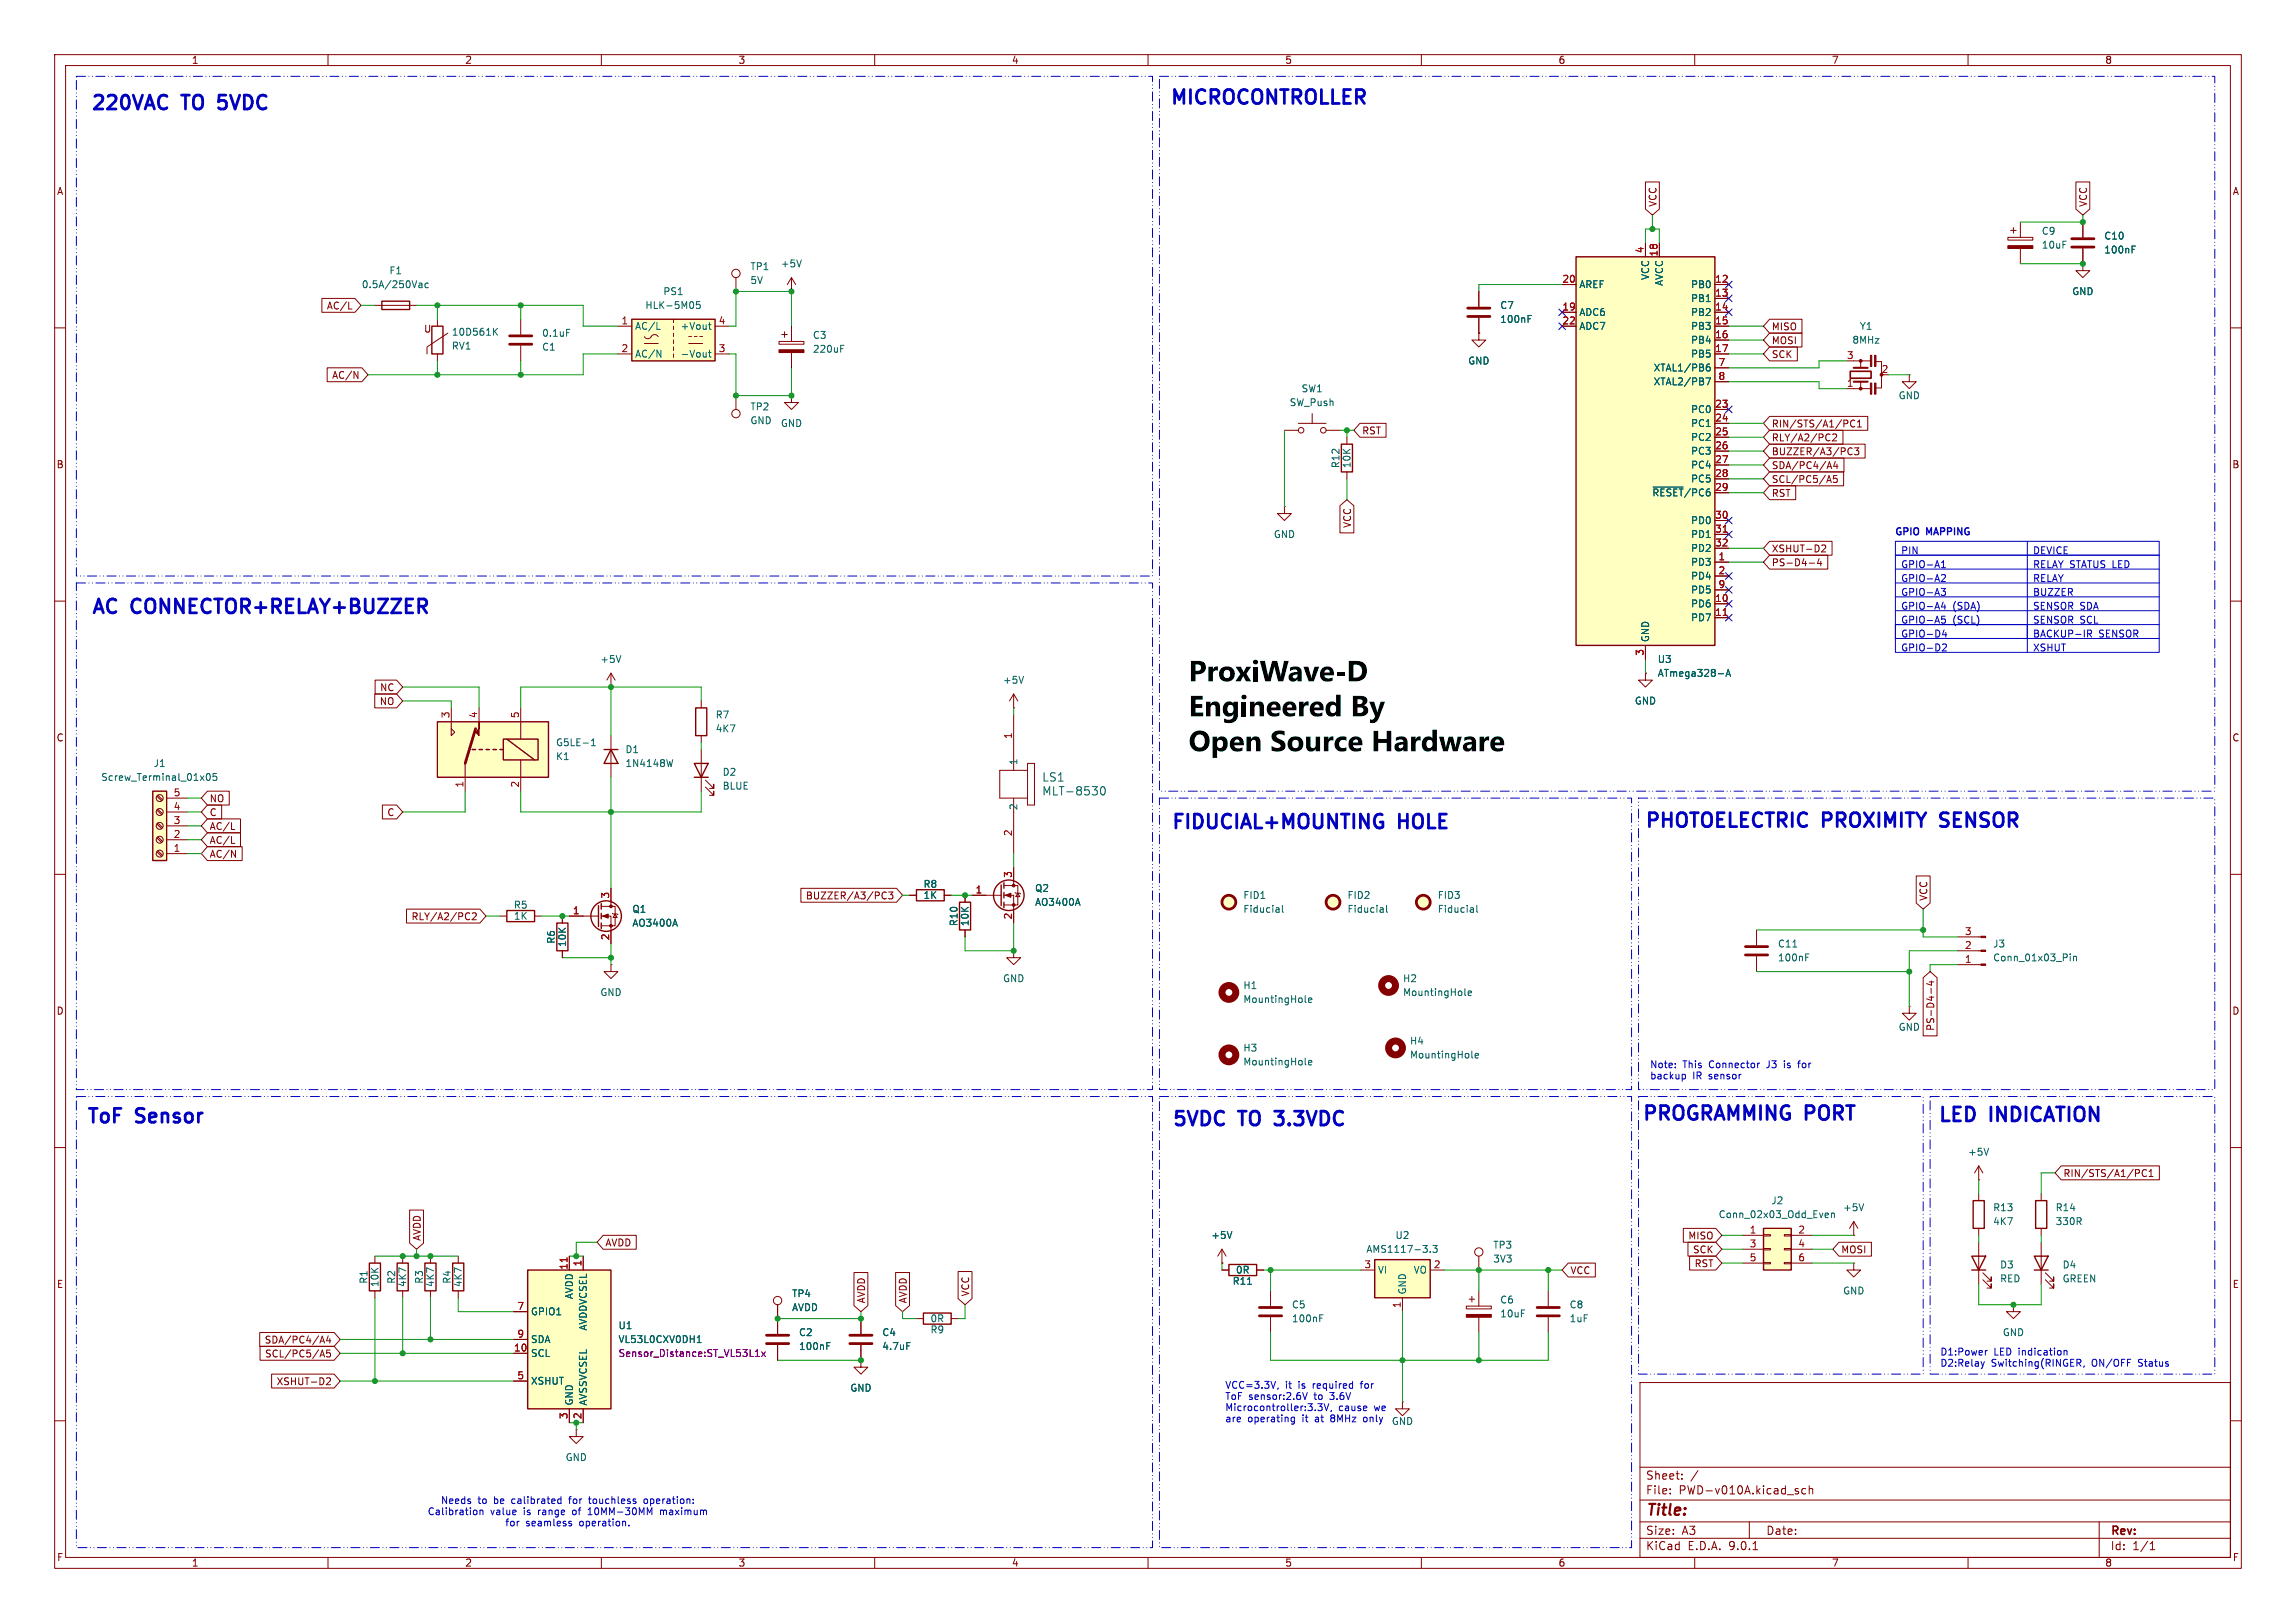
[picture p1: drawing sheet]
<svg xmlns="http://www.w3.org/2000/svg" width="420mm" height="297mm" viewBox="0 0 420 297" stroke-linecap="round" stroke-linejoin="round" font-family="sans-serif">
<defs><g id="words">
<g font-size="5.3">
<text x="217.4" y="126.6">ProxiWave-D</text>
<text x="217.4" y="133">EngineeredBy</text>
<text x="217.4" y="139.4">Open SourceHardware</text>
</g>
<g font-size="3.5" fill="#0000c2">
<text x="16.4" y="20.8">220VAC</text>
<text x="33.5" y="20.8">TO</text>
<text x="41" y="20.8">5VDC</text>
<text x="213.7" y="19.8">MICROCONTROLLER</text>
<text x="16.5" y="113">AC</text>
<text x="24.1" y="113">CONNECTOR+RELAY+BUZZER</text>
<text x="214" y="152.4">FIDUCIAL+MOUNTING</text>
<text x="255.9" y="152.4">HOLE</text>
<text x="300.6" y="152.2">PHOTOELECTRIC</text>
<text x="333.4" y="152.2">PROXIMITY</text>
<text x="356" y="152.2">SENSOR</text>
<text x="15.6" y="206.3">ToF</text>
<text x="24.9" y="206.3">Sensor</text>
<text x="214.1" y="206.8">5VDC</text>
<text x="226.8" y="206.8">TO</text>
<text x="234.3" y="206.8">3.3VDC</text>
<text x="300.1" y="205.7">PROGRAMMING PORT</text>
<text x="354.2" y="206">LED</text>
<text x="364.1" y="206">INDICATION</text>
</g>
<text font-size="2.8" fill="#840000" x="301" y="277.9">Title:</text>
<g font-size="2.1" fill="#006464">
<text x="190.6" y="143.2">LS1</text>
<text x="190.6" y="145.8">MLT-8530</text>
</g>
<g font-size="2.1" fill="#840000">
<text x="301" y="273.7">File:</text>
<text x="301" y="271">Sheet:</text>
<text x="307.1" y="273.7">PWD-v010A.kicad_sch</text>
<text x="301" y="281.1">Size:</text>
<text x="307.6" y="281.1">A3</text>
<text x="323" y="281.1">Date:</text>
<text x="386" y="281.3">Rev:</text>
<text x="301" y="283.9">KiCad</text>
<text x="308.7" y="283.9">E.D.A.</text>
<text x="316.3" y="283.9">9.0.1</text>
<text x="386" y="283.9">Id:</text>
<text x="390.1" y="283.9">1/1</text>
</g>
<g font-size="1.8" fill="#840000">
<text x="35" y="11.9">1</text>
<text x="85" y="11.9">2</text>
<text x="135" y="11.9">3</text>
<text x="185" y="11.9">4</text>
<text x="235" y="11.9">5</text>
<text x="285" y="11.9">6</text>
<text x="335" y="11.9">7</text>
<text x="385" y="11.9">8</text>
<text x="10.3" y="35.9">A</text>
<text x="408.3" y="35.9">A</text>
<text x="303.2" y="37.9" transform="rotate(-90 303.2 37.9)">VCC</text>
<text x="382" y="37.9" transform="rotate(-90 382 37.9)">VCC</text>
<text x="59.7" y="56.8">AC/L</text>
<text x="77.5" y="61.1">U</text>
<text x="324" y="63.2">MOSI</text>
<text x="324" y="65.7">SCK</text>
<text x="324" y="60.6">MISO</text>
<text x="60.7" y="69.5">AC/N</text>
<text x="249.1" y="79.7">RST</text>
<text x="324" y="81">RLY/A2/PC2</text>
<text x="324" y="83.5">BUZZER/A3/PC3</text>
<text x="324" y="78.4">RIN/STS/A1/PC1</text>
<text x="10.3" y="85.9">B</text>
<text x="324" y="86">SDA/PC4/A4</text>
<text x="324" y="88.6">SCL/PC5/A5</text>
<text x="408.2" y="85.9">B</text>
<text x="324" y="91.1">RST</text>
<text x="247.3" y="96.7" transform="rotate(-90 247.3 96.7)">VCC</text>
<text x="324" y="101.3">XSHUT-D2</text>
<text x="324" y="103.8">PS-D4-4</text>
<text x="69.4" y="129.2">NO</text>
<text x="69.4" y="126.7">NC</text>
<text x="10.3" y="135.9">C</text>
<text x="408.2" y="135.9">C</text>
<text x="38.3" y="149.5">C</text>
<text x="38.3" y="147">NO</text>
<text x="70.8" y="149.5">C</text>
<text x="38.3" y="154.6">AC/L</text>
<text x="38.3" y="152.1">AC/L</text>
<text x="38.3" y="157.2">AC/N</text>
<text x="147.3" y="164.8">BUZZER/A3/PC3</text>
<text x="352.7" y="164.9" transform="rotate(-90 352.7 164.9)">VCC</text>
<text x="75.2" y="168.6">RLY/A2/PC2</text>
<text x="10.3" y="185.9">D</text>
<text x="408.2" y="185.9">D</text>
<text x="354" y="188.7" transform="rotate(-90 354 188.7)">PS-D4-4</text>
<text x="377.3" y="215.6">RIN/STS/A1/PC1</text>
<text x="77.2" y="227.2" transform="rotate(-90 77.2 227.2)">AVDD</text>
<text x="308.7" y="227">MISO</text>
<text x="110.6" y="228.3">AVDD</text>
<text x="287.2" y="233.4">VCC</text>
<text x="309.6" y="229.6">SCK</text>
<text x="309.9" y="232.1">RST</text>
<text x="336.7" y="229.6">MOSI</text>
<text x="10.3" y="235.9">E</text>
<text x="158.4" y="238.6" transform="rotate(-90 158.4 238.6)">AVDD</text>
<text x="166.1" y="238.6" transform="rotate(-90 166.1 238.6)">AVDD</text>
<text x="177.5" y="237.3" transform="rotate(-90 177.5 237.3)">VCC</text>
<text x="408.3" y="235.9">E</text>
<text x="48.3" y="246.1">SDA/PC4/A4</text>
<text x="48.4" y="248.6">SCL/PC5/A5</text>
<text x="50.5" y="253.7">XSHUT-D2</text>
<text x="10.3" y="285.9">F</text>
<text x="35" y="286.9">1</text>
<text x="85" y="286.9">2</text>
<text x="135" y="286.9">3</text>
<text x="185" y="286.9">4</text>
<text x="235" y="286.9">5</text>
<text x="285" y="286.9">6</text>
<text x="335" y="286.9">7</text>
<text x="385" y="286.9">8</text>
<text x="408.3" y="285.9">F</text>
</g>
<g font-size="1.8" fill="#a90000">
<text x="300.7" y="46.4" transform="rotate(-90 300.7 46.4)">4</text>
<text x="303.3" y="47" transform="rotate(-90 303.3 47)">18</text>
<text x="285.7" y="51.8">20</text>
<text x="313.6" y="51.8">12</text>
<text x="113.6" y="59.4">1</text>
<text x="131.4" y="59.4">4</text>
<text x="285.7" y="56.9">19</text>
<text x="285.7" y="59.4">22</text>
<text x="313.6" y="54.4">13</text>
<text x="313.6" y="56.9">14</text>
<text x="313.6" y="59.4">15</text>
<text x="113.6" y="64.5">2</text>
<text x="131.4" y="64.5">3</text>
<text x="313.6" y="62">16</text>
<text x="313.6" y="64.5">17</text>
<text x="337.7" y="65.8">3</text>
<text x="314.3" y="67.1">7</text>
<text x="314.3" y="69.6">8</text>
<text x="337.7" y="70.9">1</text>
<text x="344.1" y="68.3">2</text>
<text x="313.6" y="74.7">23</text>
<text x="313.6" y="77.2">24</text>
<text x="313.6" y="79.8">25</text>
<text x="313.6" y="82.3">26</text>
<text x="313.6" y="84.8">27</text>
<text x="313.6" y="87.4">28</text>
<text x="313.6" y="89.9">29</text>
<text x="313.6" y="95">30</text>
<text x="313.6" y="97.5">31</text>
<text x="313.6" y="100.1">32</text>
<text x="314.3" y="102.6">1</text>
<text x="314.3" y="105.2">2</text>
<text x="314.3" y="107.7">9</text>
<text x="313.6" y="110.2">10</text>
<text x="313.6" y="112.8">11</text>
<text x="300.7" y="120.1" transform="rotate(-90 300.7 120.1)">3</text>
<text x="82.3" y="131.5" transform="rotate(-90 82.3 131.5)">3</text>
<text x="87.4" y="131.5" transform="rotate(-90 87.4 131.5)">4</text>
<text x="95" y="131.5" transform="rotate(-90 95 131.5)">5</text>
<text x="185.2" y="135.3" transform="rotate(-90 185.2 135.3)">1</text>
<text x="31.7" y="148.3">4</text>
<text x="31.7" y="145.8">5</text>
<text x="84.8" y="144.2" transform="rotate(-90 84.8 144.2)">1</text>
<text x="95" y="144.2" transform="rotate(-90 95 144.2)">2</text>
<text x="31.7" y="156">1</text>
<text x="31.7" y="153.4">2</text>
<text x="31.7" y="150.9">3</text>
<text x="185.2" y="153.1" transform="rotate(-90 185.2 153.1)">2</text>
<text x="185.2" y="160.7" transform="rotate(-90 185.2 160.7)">3</text>
<text x="104.7" y="167.4">1</text>
<text x="111.5" y="164.5" transform="rotate(-90 111.5 164.5)">3</text>
<text x="178.4" y="163.6">1</text>
<text x="111.5" y="172.2" transform="rotate(-90 111.5 172.2)">2</text>
<text x="185.2" y="168.3" transform="rotate(-90 185.2 168.3)">2</text>
<text x="359.3" y="173.7">2</text>
<text x="359.3" y="171.2">3</text>
<text x="359.3" y="176.3">1</text>
<text x="320" y="225.8">1</text>
<text x="328.9" y="225.8">2</text>
<text x="103.9" y="232.5" transform="rotate(-90 103.9 232.5)">11</text>
<text x="106.4" y="231.8" transform="rotate(-90 106.4 231.8)">1</text>
<text x="249.5" y="232.2">3</text>
<text x="262.2" y="232.2">2</text>
<text x="320" y="228.3">3</text>
<text x="320" y="230.9">5</text>
<text x="328.9" y="228.3">4</text>
<text x="328.9" y="230.9">6</text>
<text x="94.5" y="239.8">7</text>
<text x="256.3" y="239.5" transform="rotate(-90 256.3 239.5)">1</text>
<text x="94.5" y="244.9">9</text>
<text x="93.9" y="247.4">10</text>
<text x="94.5" y="252.5">5</text>
<text x="103.9" y="259.8" transform="rotate(-90 103.9 259.8)">3</text>
<text x="106.4" y="259.8" transform="rotate(-90 106.4 259.8)">2</text>
</g>
<g font-size="1.8" fill="#006464">
<text x="373.4" y="43.2">C9</text>
<text x="373.4" y="45.7">10uF</text>
<text x="384.8" y="46.6">100nF</text>
<text x="384.8" y="44">C10</text>
<text x="66.1" y="52.9">0.5A/250Vac</text>
<text x="71.1" y="50.4">F1</text>
<text x="137.2" y="49.6">TP1</text>
<text x="137.2" y="52.2">5V</text>
<text x="142.7" y="49.1">+5V</text>
<text x="288.8" y="52.9">AREF</text>
<text x="301.9" y="51.3" transform="rotate(-90 301.9 51.3)">VCC</text>
<text x="304.4" y="52.4" transform="rotate(-90 304.4 52.4)">AVCC</text>
<text x="309.2" y="52.9">PB0</text>
<text x="117.9" y="56.7">HLK-5M05</text>
<text x="121.2" y="54.2">PS1</text>
<text x="274.3" y="56.7">C7</text>
<text x="274.3" y="59.3">100nF</text>
<text x="288.8" y="58">ADC6</text>
<text x="309.2" y="55.5">PB1</text>
<text x="309.2" y="58">PB2</text>
<text x="379" y="54.2">GND</text>
<text x="82.6" y="64.2">RV1</text>
<text x="82.6" y="61.6">10D561K</text>
<text x="99.1" y="64.4">C1</text>
<text x="99.1" y="61.8">0.1uF</text>
<text x="116.1" y="60.6">AC/L</text>
<text x="116.1" y="65.6">AC/N</text>
<text x="124.4" y="60.6">+Vout</text>
<text x="124.4" y="65.6">-Vout</text>
<text x="148.6" y="62.2">C3</text>
<text x="148.6" y="64.7">220uF</text>
<text x="288.8" y="60.6">ADC7</text>
<text x="309.2" y="60.6">PB3</text>
<text x="309.2" y="63.1">PB4</text>
<text x="309.2" y="65.6">PB5</text>
<text x="338.8" y="63.1">8MHz</text>
<text x="340.1" y="60.6">Y1</text>
<text x="238" y="72">SW1</text>
<text x="268.5" y="66.9">GND</text>
<text x="302.4" y="68.2">XTAL1/PB6</text>
<text x="302.4" y="70.7">XTAL2/PB7</text>
<text x="137.2" y="75.3">TP2</text>
<text x="137.2" y="77.8">GND</text>
<text x="235.8" y="74.5">SW_Push</text>
<text x="309.2" y="75.8">PC0</text>
<text x="347.2" y="73.3">GND</text>
<text x="142.7" y="78.3">GND</text>
<text x="309.2" y="78.3">PC1</text>
<text x="309.2" y="80.9">PC2</text>
<text x="309.2" y="83.4">PC3</text>
<text x="245.2" y="85.8" transform="rotate(-90 245.2 85.8)">R12</text>
<text x="247.2" y="85.8" transform="rotate(-90 247.2 85.8)">10K</text>
<text x="309.2" y="86">PC4</text>
<text x="309.2" y="88.5">PC5</text>
<text x="302.2" y="91">~{RESET}/PC6</text>
<text x="232.9" y="98.7">GND</text>
<text x="309.2" y="96.1">PD0</text>
<text x="309.2" y="98.7">PD1</text>
<text x="309.2" y="101.2">PD2</text>
<text x="309.2" y="103.7">PD3</text>
<text x="309.2" y="106.3">PD4</text>
<text x="309.2" y="108.8">PD5</text>
<text x="309.2" y="111.4">PD6</text>
<text x="309.2" y="113.9">PD7</text>
<text x="301.9" y="117.6" transform="rotate(-90 301.9 117.6)">GND</text>
<text x="109.7" y="121.5">+5V</text>
<text x="183.4" y="125.3">+5V</text>
<text x="303.1" y="121.5">U3</text>
<text x="303.1" y="124.1">ATmega328-A</text>
<text x="130.8" y="131.7">R7</text>
<text x="299" y="129.1">GND</text>
<text x="101.6" y="136.8">G5LE-1</text>
<text x="130.8" y="134.2">4K7</text>
<text x="18.4" y="143.1">Screw_Terminal_01x05</text>
<text x="28" y="140.6">J1</text>
<text x="101.6" y="139.3">K1</text>
<text x="114.3" y="138">D1</text>
<text x="114.3" y="140.6">1N4148W</text>
<text x="132.1" y="142.2">D2</text>
<text x="186.3" y="140.1" transform="rotate(-90 186.3 140.1)">1</text>
<text x="132.1" y="144.7">BLUE</text>
<text x="186.3" y="148.3" transform="rotate(-90 186.3 148.3)">2</text>
<text x="93.9" y="166.5">R5</text>
<text x="115.6" y="167.2">Q1</text>
<text x="168.8" y="162.7">R8</text>
<text x="168.8" y="164.7">1K</text>
<text x="189.2" y="166">AO3400A</text>
<text x="189.2" y="163.4">Q2</text>
<text x="227.3" y="164.7">FID1</text>
<text x="227.3" y="167.2">Fiducial</text>
<text x="246.4" y="164.7">FID2</text>
<text x="246.4" y="167.2">Fiducial</text>
<text x="262.9" y="164.7">FID3</text>
<text x="262.9" y="167.2">Fiducial</text>
<text x="93.9" y="168.5">1K</text>
<text x="101.7" y="172.8" transform="rotate(-90 101.7 172.8)">R6</text>
<text x="103.7" y="173.4" transform="rotate(-90 103.7 173.4)">10K</text>
<text x="115.6" y="169.8">AO3400A</text>
<text x="175.4" y="169.6" transform="rotate(-90 175.4 169.6)">R10</text>
<text x="177.4" y="169.6" transform="rotate(-90 177.4 169.6)">10K</text>
<text x="325.1" y="173.6">C11</text>
<text x="364.5" y="173.6">J3</text>
<text x="183.4" y="179.9">GND</text>
<text x="256.5" y="179.9">H2</text>
<text x="325.1" y="176.1">100nF</text>
<text x="364.5" y="176.1">Conn_01x03_Pin</text>
<text x="109.7" y="182.5">GND</text>
<text x="227.3" y="181.2">H1</text>
<text x="227.3" y="183.7">MountingHole</text>
<text x="256.5" y="182.5">MountingHole</text>
<text x="257.8" y="191.4">H4</text>
<text x="347.2" y="188.8">GND</text>
<text x="227.3" y="192.6">H3</text>
<text x="227.3" y="195.2">MountingHole</text>
<text x="257.8" y="193.9">MountingHole</text>
<text x="359.9" y="211.7">+5V</text>
<text x="323.9" y="220.6">J2</text>
<text x="337.1" y="221.8">+5V</text>
<text x="364.5" y="221.8">R13</text>
<text x="375.9" y="221.8">R14</text>
<text x="221.5" y="226.9">+5V</text>
<text x="255.2" y="226.9">U2</text>
<text x="314.3" y="223.1">Conn_02x03_Odd_Even</text>
<text x="364.5" y="224.4">4K7</text>
<text x="375.9" y="224.4">330R</text>
<text x="226" y="233.3">0R</text>
<text x="249.8" y="229.5">AMS1117-3.3</text>
<text x="252" y="233.3">VI</text>
<text x="258.5" y="233.3">VO</text>
<text x="273.1" y="228.7">TP3</text>
<text x="273.1" y="231.2">3V3</text>
<text x="365.8" y="232.3">D3</text>
<text x="377.2" y="232.3">D4</text>
<text x="67.4" y="235" transform="rotate(-90 67.4 235)">R1</text>
<text x="69.4" y="235.6" transform="rotate(-90 69.4 235.6)">10K</text>
<text x="72.5" y="235" transform="rotate(-90 72.5 235)">R2</text>
<text x="74.5" y="235.6" transform="rotate(-90 74.5 235.6)">4K7</text>
<text x="77.6" y="235" transform="rotate(-90 77.6 235)">R3</text>
<text x="79.6" y="235.6" transform="rotate(-90 79.6 235.6)">4K7</text>
<text x="82.7" y="235" transform="rotate(-90 82.7 235)">R4</text>
<text x="84.7" y="235.6" transform="rotate(-90 84.7 235.6)">4K7</text>
<text x="105" y="237.8" transform="rotate(-90 105 237.8)">AVDD</text>
<text x="144.8" y="237.6">TP4</text>
<text x="225.4" y="235.3">R11</text>
<text x="236.2" y="239.6">C5</text>
<text x="257.4" y="237" transform="rotate(-90 257.4 237)">GND</text>
<text x="274.3" y="238.7">C6</text>
<text x="287" y="239.6">C8</text>
<text x="337.1" y="237.1">GND</text>
<text x="365.8" y="234.9">RED</text>
<text x="377.2" y="234.9">GREEN</text>
<text x="97" y="240.9">GPIO1</text>
<text x="97" y="246">SDA</text>
<text x="107.5" y="243.6" transform="rotate(-90 107.5 243.6)">AVDDVCSEL</text>
<text x="113" y="246">VL53L0CXV0DH1</text>
<text x="113" y="243.4">U1</text>
<text x="144.8" y="240.1">AVDD</text>
<text x="146.1" y="244.7">C2</text>
<text x="161.3" y="244.7">C4</text>
<text x="170.1" y="244.2">R9</text>
<text x="170.1" y="242.2">0R</text>
<text x="236.2" y="242.2">100nF</text>
<text x="274.3" y="241.3">10uF</text>
<text x="287" y="242.2">1uF</text>
<text x="366.3" y="244.7">GND</text>
<text x="97" y="248.5">SCL</text>
<text x="146.1" y="247.2">100nF</text>
<text x="161.3" y="247.2">4.7uF</text>
<text x="97" y="253.6">XSHUT</text>
<text x="105" y="257.3" transform="rotate(-90 105 257.3)">GND</text>
<text x="107.5" y="257.3" transform="rotate(-90 107.5 257.3)">AVSSVCSEL</text>
<text x="155.4" y="254.9">GND</text>
<text x="254.5" y="261">GND</text>
<text x="103.4" y="267.6">GND</text>
</g>
<g font-size="1.8" fill="#0000c2">
<text x="346.4" y="98.3">GPIO</text>
<text x="347.7" y="101.7">PIN</text>
<text x="352.4" y="98.3">MAPPING</text>
<text x="371.8" y="101.7">DEVICE</text>
<text x="347.7" y="104.3">GPIO-A1</text>
<text x="347.7" y="106.8">GPIO-A2</text>
<text x="371.8" y="104.3">RELAY STATUS LED</text>
<text x="371.8" y="106.8">RELAY</text>
<text x="347.7" y="109.4">GPIO-A3</text>
<text x="347.7" y="111.9">GPIO-A4</text>
<text x="357.2" y="111.9">(SDA)</text>
<text x="371.8" y="109.4">BUZZER</text>
<text x="371.8" y="111.9">SENSOR SDA</text>
<text x="347.7" y="114.4">GPIO-A5</text>
<text x="347.7" y="119.5">GPIO-D2</text>
<text x="347.7" y="117">GPIO-D4</text>
<text x="357.2" y="114.4">(SCL)</text>
<text x="371.8" y="114.4">SENSOR SCL</text>
<text x="371.8" y="117">BACKUP-IR</text>
<text x="371.8" y="119.5">XSHUT</text>
<text x="383.9" y="117">SENSOR</text>
<text x="301.8" y="195.7">Note:</text>
<text x="301.8" y="197.7">backup</text>
<text x="307.8" y="195.7">This</text>
<text x="309.6" y="197.7">IR</text>
<text x="312.7" y="197.7">sensor</text>
<text x="312.7" y="195.7">Connector</text>
<text x="323.5" y="195.7">J3</text>
<text x="326.8" y="195.7">is</text>
<text x="329.6" y="195.7">for</text>
<text x="354.8" y="248.3">D1:Power</text>
<text x="354.8" y="250.3">D2:Relay</text>
<text x="364.3" y="250.3">Switching(RINGER,</text>
<text x="364.7" y="248.3">LED indication</text>
<text x="382.8" y="250.3">ON/OFF</text>
<text x="391.5" y="250.3">Status</text>
<text x="224" y="254.4">VCC=3.3V,</text>
<text x="224" y="256.4">ToF</text>
<text x="228.4" y="256.4">sensor:2.6V</text>
<text x="235.1" y="254.4">it</text>
<text x="237.7" y="254.4">is</text>
<text x="240.5" y="254.4">required</text>
<text x="240.6" y="256.4">to</text>
<text x="243.6" y="256.4">3.6V</text>
<text x="249.5" y="254.4">for</text>
<text x="224" y="258.4">Microcontroller:3.3V,</text>
<text x="224" y="260.5">are</text>
<text x="228.2" y="260.5">operating</text>
<text x="238.4" y="260.5">it</text>
<text x="240.9" y="260.5">at</text>
<text x="244" y="260.5">8MHz</text>
<text x="244.9" y="258.4">cause</text>
<text x="250.2" y="260.5">only</text>
<text x="251.6" y="258.4">we</text>
<text x="80.6" y="275.4">Needs</text>
<text x="87.4" y="275.4">to</text>
<text x="90.5" y="275.4">be</text>
<text x="93.9" y="275.4">calibrated</text>
<text x="104.7" y="275.4">for</text>
<text x="108.5" y="275.4">touchless</text>
<text x="118.8" y="275.4">operation:</text>
<text x="78.1" y="277.5">Calibration</text>
<text x="89.7" y="277.5">value</text>
<text x="92.3" y="279.5">for</text>
<text x="95.9" y="277.5">is</text>
<text x="96.2" y="279.5">seamless</text>
<text x="98.8" y="277.5">range</text>
<text x="105.3" y="277.5">of</text>
<text x="106.1" y="279.5">operation.</text>
<text x="108.3" y="277.5">10MM-30MM</text>
<text x="121.7" y="277.5">maximum</text>
</g>
<text font-size="1.8" fill="#840084" x="113" y="248.5">Sensor_Distance:ST_VL53L1x</text>
</g></defs>
<g fill="none" stroke="#840000" stroke-width=".18">
<path d="M10 10h400v277h-400zM12 12h396v273h-396zM60 10v2M110 10v2M160 10v2M210 10v2M260 10v2M310 10v2M360 10v2M68.6 55.9h7.6M10 60h2M408 60h2"/>
<path d="M10 110h2M408 110h2M10 160h2M408 160h2M358.1 176.5h4.3M358.1 174h4.3M358.1 171.5h4.3M10 210h2M408 210h2M268.2 239h4.6v.5h-4.6zM268.7 237.7h1M269.2 237.2v1.1"/>
<path d="M270.5 236.2v2.8M270.5 241v2.8M300 253h108v32h-108zM10 260h2M300 278.5h108M300 274.5h108M300 268.5h108M305.5 273.2v.2M305.5 272.5v.1M307.7 270.5v.2M307.7 269.8v.1M310.6 269.1l-1.3 1.9"/>
<path d="M320 278.5v3M330.3 272.5l-.4-.1-.3 .3v.4l.1 .2h.6M330.9 272.5l.3-.1 .3 .1 .1 .9M330.9 271.9v1.5M384 278.5v6.5M408 260h2M60 285v2M110 285v2M160 285v2M210 285v2M260 285v2M300 281.5h108"/>
<path d="M310 285v2M320.7 283.6h.8M360 285v2M393.3 283.6h.9M393.3 282.5l.4-.4v1.5"/>
</g>
<path d="M69.8 55.1h5.1v1.5h-5.1z" fill="none" stroke="#840000" stroke-width=".25"/>
<path d="M76.8 51.8h.2l.2 .2v.6M77.2 52.6h-.4M77.2 52.1l-.4 .1M78.3 51.9l-.3-.1-.3 .2 .2 .6h.4M378.7 174.6v.1M378.7 175v.8M379.3 175v.8M379.3 175.1l.2-.1 .3 .1v.7" fill="none" stroke="#006464" stroke-width=".18"/>
<g fill="#840000" stroke="#840000" stroke-width=".18">
<path d="M362.4 176.4h.8v.3h-.8z"/>
<path d="M362.4 173.9h.8v.2h-.8z"/>
<path d="M362.4 171.3h.8v.3h-.8z"/>
<path d="M268.2 240.5h4.6v.5h-4.6z"/>
</g>
<path d="M288.3 47h25.4v71.1h-25.4z" fill="#ffffc2"/>
<path d="M288.3 47h25.4v71.1h-25.4z" fill="none" stroke="#840000" stroke-width=".25"/>
<g fill="none" stroke="#840000" stroke-width=".18">
<path d="M285.7 52.1h2.6M285.7 57.2h2.6M285.7 59.7h2.6M301 44.5v2.5M303.5 44.5v2.5M313.7 52.1h2.5M313.7 57.2h2.5M313.7 59.7h2.5M313.7 54.6h2.5M313.7 62.2h2.5M313.7 64.8h2.5M313.7 67.3h2.5"/>
<path d="M313.7 69.9h2.5M313.7 74.9h2.5M313.7 77.5h2.5M313.7 80h2.5M313.7 82.6h2.5M313.7 85.1h2.5M313.7 87.6h2.5M313.7 90.2h2.5M313.7 95.3h2.5M313.7 97.8h2.5M301 118.1v2.6M313.7 100.3h2.5"/>
<path d="M313.7 102.9h2.5M313.7 105.4h2.5M313.7 108h2.5M313.7 110.5h2.5M313.7 113h2.5"/>
</g>
<path d="M312.1 69.2h.8l-.5 1.2M312.2 67.2l.4-.1 .2 .2-.1 .5-.3 .1-.2-.1M312.7 66.6l-.3 .1-.2 .2M302.4 89.1h5.5M314.3 123.3h1M315.7 123.8l.4-1.3 .4 1.3M315.8 123.4h.6" fill="none" stroke="#006464" stroke-width=".18"/>
<path d="M315.2 97.4h.7M315.2 112.6h.7" fill="none" stroke="#a90000" stroke-width=".18"/>
<path d="M80 132.1h20.3v10.1h-20.3z" fill="#ffffc2"/>
<g fill="none" stroke="#840000" stroke-width=".18">
<path d="M270.5 53.3v2.8M270.5 58.2v2.8M367.3 43.4h4.6v.5h-4.6zM367.8 42.2h1M368.3 41.7v1M369.6 40.6v2.8M369.6 45.5v2.8M381 48.3v1.2h1.3l-1.3 1.3-1.3-1.3h1.3M381 48.3h.1M381 40.6v2.8M381 45.5v2.8M270.5 61v1.2h1.3l-1.3 1.3-1.3-1.3h1.3"/>
<path d="M270.5 61h.1M337.8 71.1h4.3M339.1 66h3M340.4 66v1.3M340.4 70v1.1M343.2 66.2h1v4.8h-1.2M349.2 68.6v1.3h1.3l-1.3 1.2-1.2-1.2h1.2M349.2 68.6h.1M82.5 129.5v5.1l.7-.6-.7-.6M85.1 139.7v5.1M87.6 129.5v2.6M95.2 129.5v5.8"/>
<path d="M95.2 139.1v5.7M111.8 125.7h.1M111.8 123.2l-.8 1.3M111.8 123.2l.7 1.3M111.8 123.2v2.5M111.8 134.6v7.6M128.3 128.3v1.2M128.3 134.6v1.3M128.3 137.2v7.6M185.4 129.5h.1M185.4 127l-.7 1.3M185.4 127l.8 1.3"/>
<path d="M185.4 127v2.5M301 123.2v1.3h1.3l-1.3 1.2-1.3-1.2h1.3M301 123.2h.1M129 144l1.6 1.5v-.7v.7h-.8M129 142.7l1.6 1.6v-.8v.8h-.8M102.9 167.6v1.3M102.9 174v1.3M104.1 167.6h5.4M110 165.9h2.5v3.5h-2.5M110 167.6h1.8v5.1M111.8 176.5v1.3h1.2l-1.2 1.3-1.3-1.3h1.3M111.8 176.5h.1"/>
<path d="M111.8 162.6v3.3M112 167.1l.1 .2h.8l.1 .1M112.5 167.3l.4 .6h-.8zM185.4 174v1.3h1.3l-1.3 1.2-1.3-1.2h1.3M185.4 174h.1M232.4 236.2v2.8M232.4 241v2.8"/>
</g>
<g fill="none" stroke="#840000" stroke-width=".25">
<path d="M80 132.1h20.3v10.1h-20.3zM86.4 137.2h.6M87.6 137.2h.7M88.9 137.2h.6M90.2 137.2h.6M91.4 137.2h.7M92.1 135.3h6.3v3.8h-6.3zM92.7 135.3l5.1 3.8M110.5 137.2h2.5M111.8 137.2l1.2 2.5h-2.5zM127 139.7h2.5l-1.2 2.5zM127.3 129.5h2v5.1h-2z"/>
<path d="M127 142.2h2.5M101.9 168.9h2v5.1h-2zM109.5 165.7v3.8M110 165.4v1M110 167.1v1M110 168.9v1"/>
<circle cx="110.9" cy="167.6" r="2.79"/>
</g>
<g fill="#840000" stroke="#840000" stroke-width=".18">
<path d="M87.6 132.1v2.5l-.6-.6 .6-.6z"/>
<path d="M342.1 70.1h.3v2h-.3z"/>
<path d="M342.9 70.1h.3v2h-.3z"/>
<path d="M342.1 65h.3v2.1h-.3z"/>
<path d="M342.9 65h.3v2.1h-.3z"/>
<path d="M110.2 167.6l1.1-.3v.7z"/>
<path d="M367.3 45h4.6v.5h-4.6z"/>
<circle cx="340.4" cy="71.1" r=".25"/>
<circle cx="340.4" cy="66" r=".25"/>
<circle cx="111.8" cy="165.9" r=".25"/>
<circle cx="111.8" cy="169.4" r=".25"/>
</g>
<path d="M268.5 56.4h4M268.5 57.9h4M379 43.7h4M379 45.2h4M87 133.4l-1.9 6.3M230.4 239.3h4M230.4 240.8h4" fill="none" stroke="#840000" stroke-width=".51"/>
<path d="M279.5 58.3h.4M279.5 57.7h.6M390 45.6h.4M390 45h.6M113.6 120l-.4 1.2M108.2 136.5h.7M108.2 135.6l.3-.4v1.3M123.1 139l-.3 1.3M187.2 123.8l-.4 1.2M123.5 168.2l.4 1.3M241.4 241.2h.4M241.4 240.6h.6" fill="none" stroke="#006464" stroke-width=".18"/>
<path d="M339.1 69.9h2.5M339.1 67.3h2.5" fill="none" stroke="#840000" stroke-width=".38"/>
<path d="M338.5 67.9h3.8v1.3h-3.8z" fill="none" stroke="#840000" stroke-width=".3"/>
<path d="M322.6 224.8h5.1v7.6h-5.1z" fill="#ffffc2"/>
<path d="M79 59.7h2v5.1h-2zM167.6 162.8h5.1v2h-5.1zM360.9 219.7h2.1v5.1h-2.1zM322.6 224.8h5.1v7.6h-5.1zM360.7 229.9h2.5l-1.3 2.5zM360.7 232.4h2.5" fill="none" stroke="#840000" stroke-width=".25"/>
<g fill="none" stroke="#840000" stroke-width=".18">
<path d="M80 58.4v1.3M95.2 58.4v2.8M144.8 53.3h.1M144.8 50.8l-.8 1.3M144.8 50.8l.7 1.3M144.8 50.8v2.5M80 64.8v1.2M81.9 61l-3.8 2.5v1.3M95.2 63.2v2.8M166.4 163.8h1.2M172.7 163.8h1.3M361.9 215.9h.1"/>
<path d="M361.9 213.4l-.7 1.2M361.9 213.4l.8 1.2M361.9 213.4v2.5M361.9 218.4v1.3M318.8 226.1h3.8M318.8 228.6h3.8M318.8 231.1h3.8M322.6 225.9h1.2v.3h-1.2zM322.6 228.5h1.2v.2h-1.2zM322.6 231h1.2v.3h-1.2zM326.4 225.9h1.3v.3h-1.3zM326.4 228.5h1.3v.2h-1.3z"/>
<path d="M326.4 231h1.3v.3h-1.3zM327.7 226.1h3.8M327.7 228.6h3.8M327.7 231.1h3.8M361.9 224.8v1.3M361.9 227.3v7.6M362.7 234.2l1.5 1.5v-.8v.8h-.7M362.7 232.9l1.5 1.5v-.7v.7h-.7"/>
</g>
<path d="M146.6 47.6l-.4 1.2M90.5 60.6l.5 .7M91 60.1l-.7 .7M103.6 60.3h.7M363.8 210.1l-.5 1.3M334 222h.4l.1 .3-.6 .1M334.4 222.8h-.4M335 222.1l.2-.1h.3l.1 .8M335 222v.8" fill="none" stroke="#006464" stroke-width=".18"/>
<path d="M93.2 63h4.1M93.2 61.5h4.1" fill="none" stroke="#840000" stroke-width=".51"/>
<path d="M115.6 58.4h15.2v7.6h-15.2z" fill="#ffffc2"/>
<path d="M115.6 58.4h15.2v7.6h-15.2zM175.5 165.1h2v5.1h-2zM372.4 219.7h2v5.1h-2zM224.8 231.4h5.1v2h-5.1zM372.1 229.9h2.5l-1.2 2.5zM372.1 232.4h2.5" fill="none" stroke="#840000" stroke-width=".25"/>
<g fill="none" stroke="#840000" stroke-width=".18">
<path d="M113 59.7h2.6M123.2 58.4v.7M123.2 59.7v.6M130.8 59.7h2.5M134.6 50.8v2.5M144.8 59.7v2.8M113 64.8h2.6M117.9 61.6a.8 .8 0 0 0 .7 .4 .8 .8 0 0 0 .7-.6 .73 .73 0 0 1 1.1 .2M117.9 62.9h2.5M123.2 61v.6M123.2 62.2v.7M123.2 63.5v.6"/>
<path d="M123.2 64.8v.6M126 62.9h2.5M126 61.6h.5M127 61.6h.5M128 61.6h.5M130.8 64.8h2.5M134.6 72.4v2.5M142.5 62.5h4.6v.5h-4.6zM143 61.2h1M143.5 60.7v1M144.8 72.4v1.3h1.2l-1.2 1.2-1.3-1.2h1.3M144.8 72.4h.1"/>
<path d="M144.8 64.5v2.8M176.5 163.8v1.3M176.5 170.2v1.3M373.4 218.4v1.3M223.5 231.1h.1M223.5 232.4h1.3M223.5 228.6l-.7 1.3M223.5 228.6l.8 1.3M223.5 228.6v2.5M229.9 232.4h1.2M339.1 226.1h.1M339.1 231.1v1.3h1.3l-1.3 1.3-1.3-1.3h1.3"/>
<path d="M339.1 231.1h.1M339.1 223.5l-.8 1.3M339.1 223.5l.8 1.3M339.1 223.5v2.6M368.3 238.8v1.2h1.3l-1.3 1.3-1.3-1.3h1.3M368.3 238.8h.1M373.4 224.8v1.3M373.4 227.3v7.6M374.1 234.2l1.6 1.5v-.8v.8h-.8M374.1 232.9l1.6 1.5v-.7v.7h-.8"/>
<circle cx="134.6" cy="50" r=".76"/>
<circle cx="134.6" cy="75.7" r=".76"/>
</g>
<g fill="none" stroke="#006464" stroke-width=".18">
<path d="M128 55.2h-.6v.6l.1-.1h.5l.1 .2-.1 .4-.2 .2-.4-.2M129.6 59.4h.5M129.8 59v1.1l.3 .2M120.2 60.3h.6M120.2 64.1l.7 1.2v-1.2M129.6 64.5h.5M129.8 64.1v1.1l.3 .1M153.8 63.8h.4M153.8 63.2h.6M268 182l.1 .2M268.6 181.8l.6-.2-.1-.2-.4-.1-.1 .2v.6h.5M225.3 225.4l-.4 1.2"/>
<path d="M228.2 235h.7M340.9 220.3l-.4 1.3"/>
</g>
<path d="M142.5 64h4.6v.5h-4.6z" fill="#840000" stroke="#840000" stroke-width=".18"/>
<circle cx="254" cy="180.3" r="1.27" fill="none" stroke="#840000" stroke-width="1.3"/>
<path d="M27.9 144.8h2.6v12.7h-2.6z" fill="#ffffc2"/>
<path d="M27.9 144.8h2.6v12.7h-2.6z" fill="none" stroke="#840000" stroke-width=".25"/>
<g fill="none" stroke="#840000" stroke-width=".18">
<path d="M28.7 155.9l.9 .8M28.7 153.3l.9 .9M28.7 150.8l.9 .8M28.7 148.3l.9 .8M28.7 145.7l.9 .9M28.9 155.7l.8 .8M28.9 153.2l.8 .8M28.9 150.6l.8 .9M28.9 148.1l.8 .8M28.9 145.5l.8 .9M30.5 156.2h3.8M30.5 153.7h3.8"/>
<path d="M30.5 151.1h3.8M30.5 148.6h3.8M30.5 146.1h3.8M321.3 170.2v2.8M321.3 175v2.8M349.2 184.2v1.2h1.3l-1.3 1.3-1.2-1.3h1.2M349.2 184.2h.1"/>
<circle cx="29.2" cy="156.2" r=".63"/>
<circle cx="29.2" cy="153.7" r=".63"/>
<circle cx="29.2" cy="148.6" r=".63"/>
<circle cx="29.2" cy="151.1" r=".63"/>
<circle cx="29.2" cy="146" r=".63"/>
</g>
<g fill="none" stroke="#006464" stroke-width=".18">
<path d="M37.9 141.7l.1-.2a.68 .68 0 0 1 .5 .7 .68 .68 0 0 1-.5 .6l-.3-.5zM39.6 141.5h-.6l-.1 .7 .2-.2 .5 .1 .1 .2-.1 .4-.2 .1-.5-.1M233.9 166.2l.1 .7M234 166.9h-.1M234 166.4l-.1 .1M234.6 165.7v1.1l.2 .1M328 173.3h.7M330.3 175.2h.4M330.3 174.6h.6M238.7 183.3l.2 .2M238.7 194.7l.2 .2M239.4 183l.6-.1-.1-.2-.4-.1-.1 .2v.6h.5"/>
<path d="M239.4 194.5l.6-.2-.1-.2-.4-.1-.1 .2v.6h.5"/>
</g>
<g fill="none" stroke="#840000" stroke-width=".51">
<path d="M319.3 173.2h4M319.3 174.8h4"/>
<circle cx="224.8" cy="165.1" r="1.27"/>
</g>
<circle cx="224.8" cy="165.1" r="1.27" fill="#ffffc2" stroke="#ffffc2" stroke-width=".18"/>
<g fill="none" stroke="#840000" stroke-width="1.3">
<circle cx="224.8" cy="193" r="1.27"/>
<circle cx="224.8" cy="181.6" r="1.27"/>
</g>
<path d="M96.5 232.4h15.3v25.4h-15.3z" fill="#ffffc2"/>
<g fill="none" stroke="#840000" stroke-width=".25">
<path d="M92.7 166.6h5.1v2.1h-5.1zM183.1 161.9v3.8M183.6 161.5v1.1M183.6 163.3v1M183.6 165.1v1M67.6 231.1h2v5.1h-2zM72.6 231.1h2.1v5.1h-2.1zM77.7 231.1h2.1v5.1h-2.1zM82.8 231.1h2v5.1h-2zM96.5 232.4h15.3v25.4h-15.3zM168.9 240.3h5.1v2h-5.1z"/>
<circle cx="184.5" cy="163.8" r="2.79"/>
</g>
<g fill="none" stroke="#840000" stroke-width=".18">
<path d="M185.4 130.8v10.2M188 139.7h1.2v7.6h-1.2zM185.4 146.1v10.1M185.4 158.8v3.3M188 141h-5.1v5.1h5.1M91.4 167.6h1.3M97.8 167.6h1.3M177.8 163.8h5.3M183.6 162.1h2.6v3.5h-2.6M183.6 163.8h1.8v5.1M185.7 163.3l.1 .1h.8l.1 .2M186.2 163.4l.4 .7h-.8z"/>
<path d="M68.6 229.9v1.2M68.6 236.2v1.3M73.7 229.9v1.2M73.7 236.2v1.3M78.7 229.9v1.2M78.7 236.2v1.3M83.8 229.9v1.2M83.8 236.2v1.3M104.1 229.9v2.5M106.7 229.9v2.5M142.2 238.8v5.3M270.5 229.9v2.5"/>
<path d="M283.2 236.2v2.8M94 240h2.5M94 245.1h2.5M94 247.6h2.5M94 252.7h2.5M104.1 257.8v2.5M106.7 257.8v2.5M142.2 246.1v2.8M157.5 248.9v1.3h1.2l-1.2 1.3-1.3-1.3h1.3M157.5 248.9h.1M157.5 241.3v2.8M157.5 246.1v2.8"/>
<path d="M167.6 241.3h1.3M174 241.3h1.3M256.5 256.5v1.3h1.3l-1.3 1.3-1.2-1.3h1.2M256.5 256.5h.1M283.2 241v2.8M105.4 261.6v1.3h1.3l-1.3 1.3-1.3-1.3h1.3M105.4 261.6h.1"/>
<circle cx="142.2" cy="238" r=".76"/>
<circle cx="270.5" cy="229.1" r=".76"/>
</g>
<path d="M103.7 230.2v.7" fill="none" stroke="#a90000" stroke-width=".18"/>
<g fill="none" stroke="#006464" stroke-width=".18">
<path d="M201.5 144h.2a.81 .81 0 0 1 .5 .7 .81 .81 0 0 1-.5 .8 1.01 1.01 0 0 1-.2-1.5zM197.1 164.4l.5 1.3M253 166.2v.7M253 166.9h-.1M253 166.4l-.1 .1M253.6 165.7v1.1l.2 .1M269.5 166.2v.7M269.5 166.9h-.1M269.5 166.4l-.1 .1M270.1 165.7v1.1l.2 .1M269.2 193.4l.2 .2M269.8 193.2l.6-.1v-.3h-.4l-.2 .2 .1 .6h.5"/>
<path d="M127.5 245.7h.8M127.5 244.8l.4-.4v1.3M151.2 245.7h.6M151.2 246.3h.5M165.9 245.7h.6"/>
</g>
<path d="M138.2 248.2h.7M138.2 247.3l.3-.3v1.2M139.3 247.4l.7 .8M140 247.4l-.7 .8" fill="none" stroke="#840084" stroke-width=".18"/>
<g fill="none" stroke="#840000" stroke-width=".51">
<path d="M281.2 239.3h4M140.2 244.3h4.1M140.2 245.9h4.1M155.4 244.3h4.1M155.4 245.9h4.1M281.2 240.8h4"/>
<circle cx="243.8" cy="165.1" r="1.27"/>
<circle cx="260.4" cy="165.1" r="1.27"/>
</g>
<g fill="#ffffc2" stroke="#ffffc2" stroke-width=".18">
<circle cx="243.8" cy="165.1" r="1.27"/>
<circle cx="260.4" cy="165.1" r="1.27"/>
</g>
<circle cx="255.3" cy="191.8" r="1.27" fill="none" stroke="#840000" stroke-width="1.3"/>
<g fill="#840000" stroke="#840000" stroke-width=".18">
<path d="M183.9 163.8l1-.4v.8z"/>
<circle cx="185.4" cy="162.1" r=".25"/>
<circle cx="185.4" cy="165.6" r=".25"/>
</g>
<path d="M251.5 230.5h10.1v7h-10.1z" fill="#ffffc2"/>
<path d="M245.4 81.3h2v5.1h-2zM251.5 230.5h10.1v7h-10.1z" fill="none" stroke="#840000" stroke-width=".25"/>
<g fill="none" stroke="#840000" stroke-width=".18">
<path d="M301 33.3h2.5v5l-1.2 1.1-1.3-1.1zM379.7 33.3h2.6v5l-1.3 1.1-1.3-1.1zM58.9 54.6h6l1.1 1.3-1.1 1.3h-6zM63.8 56.6h.6M270.5 53.3v2.8M270.5 58.2v2.8M285.7 52.1h2.6M285.7 57.2h2.6M285.7 59.7h2.6M301 44.5v2.5M303.5 44.5v2.5M313.7 52.1h2.5"/>
<path d="M313.7 57.2h2.5M313.7 59.7h2.5M313.7 54.6h2.5M323.7 58.4h5.9v2.6h-5.9l-1.1-1.3zM381 48.3h.1M381 40.6v2.8M381 45.5v2.8M59.8 67.3h6.4l1.1 1.3-1.1 1.3h-6.4zM64.8 68l.7 1.3v-1.3M234.9 78.7h2.6M237.5 77.5h5.1M240 75.7v1.8"/>
<path d="M242.6 78.7h2.5M248.8 77.5h4.7v2.5h-4.7l-1.2-1.3zM270.5 61h.1M313.7 77.5h2.5M313.7 62.2h2.5M313.7 64.8h2.5M313.7 67.3h2.5M313.7 69.9h2.5M313.7 74.9h2.5M323.7 78.7h13.4v2.6h-13.4l-1.1-1.3zM323.7 61h5.9v2.5h-5.9l-1.1-1.3zM323.7 63.5h5.1v2.5h-5.1l-1.1-1.2z"/>
<path d="M323.7 76.2h18v2.5h-18l-1.1-1.2zM334.5 79.4l.3 .1M335.2 79.5l.5-.1 .3 .4-.8 .9h.8M337.8 76.9l.2 .2v.3l-.2 .1M339.3 77a.6 .6 0 0 0-.8 .4 .6 .6 0 0 0 .5 .7l.3-.1M339.8 77.2l.3-.3v1.2M339.8 78.1h.7M234.9 92.7v1.3h1.3l-1.3 1.3-1.2-1.3h1.2M234.9 92.7h.1M245.1 92.6l1.3-1.2 1.3 1.2v4.9h-2.6zM246.4 80v1.3M246.4 86.4v1.2"/>
<path d="M313.7 80h2.5M313.7 82.6h2.5M313.7 85.1h2.5M313.7 87.6h2.5M313.7 90.2h2.5M313.7 95.3h2.5M313.7 97.8h2.5M323.7 83.8h13.6v2.6h-13.6l-1.1-1.3zM323.7 88.9h4.8v2.5h-4.8l-1.1-1.2zM323.7 81.3h17.5v2.5h-17.5l-1.1-1.2zM323.7 86.4h13.5v2.5h-13.5l-1.1-1.3zM323.7 99.1h11.4v2.5h-11.4l-1.1-1.3z"/>
<path d="M333.3 99.8l.4-.1 .3 .4-.8 .9h.8M334.3 87.9h.6M334.3 85.4h.6M334.6 87l.4 1.3M334.6 84.5l.5 1.3M334.8 80.6l-.3 .1M335.7 84.4l-.3 .9h.8M336 84.9v.9M336 87h-.6v.6l.1-.1 .5 .1 .1 .2-.1 .4-.2 .1-.4-.1M338.1 83l.3 .2 .4-.1M338.8 82.1l-.4-.1-.3 .1M339.2 82h.8l-.4 .4 .4 .2v.5l-.2 .1-.6-.1"/>
<path d="M301 118.1v2.6M313.7 100.3h2.5M313.7 102.9h2.5M313.7 105.4h2.5M313.7 108h2.5M313.7 110.5h2.5M313.7 113h2.5M323.7 101.6h10.6v2.5h-10.6l-1.1-1.2zM330.9 103.1h1M332.8 102.2l-.3 .9h.7M333.1 102.7v.8M68.6 127h3.9l1.2 1.3-1.2 1.2h-3.9z"/>
<path d="M68.6 124.5h3.9l1.2 1.2-1.2 1.3h-3.9zM301 123.2h.1M37.9 147.3h2.6v2.6h-2.6l-1.1-1.3zM37.9 152.4h6.1v2.5h-6.1l-1.1-1.2zM37.9 144.8h4v2.5h-4l-1.1-1.2zM37.9 149.9h6.1v2.5h-6.1l-1.1-1.3zM37.9 154.9h6.4v2.6h-6.4l-1.1-1.3zM42.4 154.3h.6M42.4 151.8h.6M42.4 155.6l.7 1.3v-1.3M69.9 147.3h2.6l1.2 1.3-1.2 1.3h-2.6zM185.4 158.8v2.5"/>
<path d="M74.4 166.4h13.4l1.1 1.2-1.1 1.3h-13.4zM85.7 167l.2 .2M85.9 168.2l-.2 .1M86.4 167.2l.5-.2 .2 .4-.8 .9h.8M102.9 167.6v1.3M102.9 174v1.3M104.1 167.6h2.6M111.8 162.6v2.5M111.8 170.2v2.5M146.5 162.6h17.5l1.1 1.2-1.1 1.3h-17.5zM161.5 164.3l.3 .2 .3-.1M162.1 163.4l-.3-.2-.3 .2"/>
<path d="M162.5 163.2h.8l-.4 .5 .4 .1v.6l-.2 .1-.6-.1M166.4 163.8h1.2M172.7 163.8h1.3M176.5 163.8v1.3M176.5 170.2v1.3M177.8 163.8h2.5M185.4 166.4v2.5M350.5 160.3h2.6v5l-1.3 1.1-1.3-1.1zM351.8 178.9l1.3-1.1 1.2 1.1v10.7h-2.5zM352.9 179.7h.8M353.3 179.5v.8l-.9-.3M353.2 180.8v1"/>
<path d="M377 213.4h18v2.5h-18l-1.1-1.3zM391.1 214l.3 .3-.1 .3-.2 .1M392.6 214.2a.6 .6 0 0 0-.8 .4 .6 .6 0 0 0 .6 .7l.2-.1M393.1 215.3h.7M393.1 214.4l.4-.4v1.3M74.9 221.4h2.6v6.1l-1.3 1.1-1.3-1.1zM104.1 229.9v2.5M106.7 229.9v2.5M110.3 226.1h6.1v2.5h-6.1l-1.1-1.3zM142.2 238.8v5.3M156.2 232.9h2.6v6l-1.3 1.1-1.3-1.1zM163.8 232.9h2.6v6l-1.3 1.1-1.3-1.1z"/>
<path d="M175.3 232.7h2.5v4.9l-1.3 1.2-1.2-1.2zM223.5 231.1h.1M223.5 232.4h1.3M229.9 232.4h1.2M248.9 232.4h2.6M256.5 237.5v2.5M261.6 232.4h2.6M286.9 231.1h4.9v2.6h-4.9l-1.2-1.3zM307.9 224.8h5.9l1.2 1.3-1.2 1.2h-5.9zM308.8 227.3h5l1.2 1.3-1.2 1.3h-5zM309.1 229.9h4.7l1.2 1.2-1.2 1.3h-4.7zM336.4 227.3h5.9v2.6h-5.9l-1.1-1.3z"/>
<path d="M47.5 243.8h13.6l1.1 1.3-1.1 1.3h-13.6zM47.6 246.4h13.5l1.1 1.2-1.1 1.3h-13.5zM49.7 251.5h11.4l1.1 1.2-1.1 1.3h-11.4zM58.6 245.4h.6M58.6 248h.6M58.9 244.5l.5 1.3M58.9 247.1l.5 1.2M59.8 252.2l.4-.1 .3 .4-.8 .9h.8M60 244.4l-.3 1h.8M60.3 244.9v.9M60.4 247.1h-.6l-.1 .6 .2-.2 .4 .1 .2 .2-.1 .4-.2 .1-.5-.1M94 240h2.5"/>
<path d="M94 245.1h2.5M94 247.6h2.5M94 252.7h2.5M104.1 257.8v2.5M106.7 257.8v2.5M142.2 246.1v2.8M157.5 248.9h.1M157.5 241.3v2.8M157.5 246.1v2.8"/>
<circle cx="238" cy="78.7" r=".51"/>
<circle cx="242.1" cy="78.7" r=".51"/>
</g>
<g fill="none" stroke="#006464" stroke-width=".18">
<path d="M279.5 58.3h.4M279.5 57.7h.6M390 45.6h.4M390 45h.6M312.1 69.2h.8l-.5 1.2M312.2 67.2l.4-.1 .2 .2-.1 .5-.3 .1-.2-.1M312.7 66.6l-.3 .1-.2 .2M302.4 89.1h5.5M314.3 123.3h1M315.7 123.8l.4-1.3 .4 1.3M315.8 123.4h.6M123.5 168.2l.4 1.3"/>
<path d="M197.1 164.4l.5 1.3M225.3 225.4l-.4 1.2M228.2 235h.7M261.6 229.1v.1M262.1 227.9h.8l-.4 .5 .3 .1v.6l-.2 .1-.5-.1M127.5 245.7h.8M127.5 244.8l.4-.4v1.3M151.2 245.7h.6M151.2 246.3h.5M165.9 245.7h.6"/>
</g>
<g fill="none" stroke="#0000c2" stroke-width=".18">
<path d="M346.7 99.1h48.3v20.3h-48.3zM370.8 99.1v20.3M346.7 114.3h24.1v2.5h-24.1zM346.7 101.6h48.3M346.7 104.1h48.3M346.7 106.7h48.3M346.7 109.2h48.3M346.7 111.8h48.3M346.7 114.3h48.3M346.7 116.8h48.3M355.1 107.7h.8l-.5 .5 .4 .1 .1 .4-.3 .3h-.3M355.1 103.9h.8"/>
<path d="M355.1 103l.4-.4v1.3M355.2 112.8h.6M355.3 105.1l.4 .1 .2 .3-.8 .9h.8M355.3 113.2h.3l.3 .3-.2 .5h-.4M355.4 117.9l.4-.1 .2 .4-.7 .9h.7M355.4 110.2l-.3 .9h.8M355.6 115.2l-.3 1h.8M355.7 110.6v.9M355.9 115.7v.9M381.9 115.3h.5l.2 .2-.1 .4-.6 .1M382.2 116l.4 .6M306.4 195.3v.1"/>
<path d="M306.4 194.6v.1M307.8 196.6l.4 .1 .1 .1v.5l-.5 .1M321.9 194.5l-.4 .3M328.8 194.5h.5M329.1 194.2l-.1 1.2M233.8 254l-.1 .2M236.8 259.3v1.1l-.3 .2h-.3M236.8 259.4l-.4-.1-.2 .3 .1 .5h.5M238.3 254.8l.4 1.3 .4-1.3M241.9 256.9l-.5 .5 .4 .1v.5l-.2 .1-.5-.1M242.2 256.9l.4 1.2 .5-1.2M243.5 258.1l-.1 .2"/>
<path d="M248.8 253.2h.5M249.7 259.3l-.3 .3v.3l.3 .3M363 249.2l-.3 .8M363.5 247.1l-.3 .3M377.6 247.2l.1-.1 .3 .1 .1 .8M377.6 247.1v.9M379.9 248.7h.5l.2 .3-.1 .4h-.6M380.2 249.4l.4 .6M381.2 250l-.1 .2M87 276.3l.3 .3v.3l-.3 .3M87.8 276.5l.2-.2 .3 .1v.8M87.8 276.3v.9"/>
<path d="M102.1 275l.2 .1h.3M102.6 273.9v1.2M102.6 274.4l-.3-.1-.2 .1M104 274.3h.5M104.1 278.7l.5 .3-.1 .2h-.3M104.1 278.4h.4M107.6 277.2h.7M107.6 274.3h.5M107.8 273.9v1.1l.2 .1M107.9 275.9l-.3 .4M115 279.1v.1M118.3 274.4l-.3-.1-.2 .2 .1 .5 .1 .1h.3"/>
<path d="M118.8 276.8l.4-.9v1.3M120.8 276.3v.9M120.9 276.4l-.1 .1"/>
</g>
<g fill="none" stroke="#009600" stroke-width=".18">
<path d="M302.3 39.4v2.5M381 39.4v1.2h-11.4M66 55.9h2.6M76.2 55.9h30.5v3.8h6.3M80 55.9v2.5M95.2 55.9v2.5M133.3 59.7h1.3v-6.4h10.2v6.4M285.7 52.1h-15.2v1.2M301 44.5v-2.6h2.5v2.6M316.2 59.7h6.4M369.6 48.3h11.4M80 66v2.6"/>
<path d="M95.2 66v2.6M113 64.8h-6.3v3.8h-39.4M133.3 64.8h1.3v7.6h10.2v-5.1M234.9 78.7v14M245.1 78.7h2.5M246.4 78.7v1.3M316.2 77.5h6.4M316.2 69.9h16.5v1.2h5.1M316.2 64.8h6.4M316.2 62.2h6.4M337.8 66h-5.1v1.3h-16.5M345.4 68.6h3.8"/>
<path d="M246.4 87.6v3.8M316.2 87.6h6.4M316.2 80h6.4M316.2 82.6h6.4M316.2 90.2h6.4M316.2 85.1h6.4M316.2 102.9h6.4M316.2 100.3h6.4M73.7 125.7h13.9v3.8M73.7 128.3h8.8v1.2M111.8 125.7v8.9M128.3 128.3v-2.6h-33.1v3.8"/>
<path d="M128.3 135.9v1.3M185.4 129.5v1.3M301 120.7v2.5M34.3 148.6h2.5M34.3 156.2h2.5M34.3 151.1h2.5M34.3 153.7h2.5M34.3 146.1h2.5M85.1 144.8v3.8h-11.4M95.2 144.8v3.8h33.1v-3.8M111.8 142.2v20.4M185.4 156.2v2.6"/>
<path d="M88.9 167.6h2.5M99.1 167.6h5M102.9 175.3h8.9M111.8 172.7v3.8M165.1 163.8h1.3M174 163.8h3.8M185.4 168.9v5.1h-8.9v-2.5M321.3 177.8h27.9M321.3 170.2h30.5M351.8 166.4v5.1h6.3M358.1 174h-8.9v10.2M358.1 176.5h-5v1.3"/>
<path d="M361.9 215.9v2.5M375.9 214.6h-2.5v3.8M68.6 229.9h15.2M68.6 237.5v15.2M73.7 237.5v10.1M76.2 228.6v1.3M78.7 237.5v7.6M83.8 237.5v2.5h10.2M104.1 229.9h2.6M109.2 227.3h-3.8v2.6M176.5 238.8v2.5h-1.2M223.5 231.1v1.3"/>
<path d="M231.1 232.4h17.8M232.4 232.4v3.8M264.2 232.4h21.5M270.5 232.4v3.8M283.2 232.4v3.8M315 231.1h3.8M315 226.1h3.8M315 228.6h3.8M331.5 231.1h7.6M331.5 226.1h7.6M331.5 228.6h3.8M361.9 234.9v3.9h11.5v-3.9"/>
<path d="M361.9 226.1v1.2M373.4 226.1v1.2M62.2 252.7h31.8M62.2 245.1h31.8M62.2 247.6h31.8M142.2 248.9h15.3M157.5 240v1.3h-15.3M165.1 240v1.3h2.5M232.4 243.8v5.1h50.8v-5.1M256.5 240v16.5M270.5 243.8v5.1M104.1 260.3h1.3v1.3"/>
</g>
<g fill="none" stroke="#000084" stroke-width=".18">
<path d="M285.1 56.5l1.3 1.3M285.1 59.1l1.3 1.2M286.4 56.5l-1.3 1.3M286.4 59.1l-1.3 1.2M315.6 51.5l1.2 1.2M315.6 54l1.2 1.2M315.6 56.5l1.2 1.3M316.8 51.5l-1.2 1.2M316.8 54l-1.2 1.2M316.8 56.5l-1.2 1.3M315.6 74.3l1.2 1.2M316.8 74.3l-1.2 1.2"/>
<path d="M315.6 97.2l1.2 1.2M315.6 94.6l1.2 1.3M316.8 97.2l-1.2 1.2M316.8 94.6l-1.2 1.3M315.6 112.4l1.2 1.2M315.6 109.9l1.2 1.2M315.6 104.8l1.2 1.2M315.6 107.3l1.2 1.3M316.8 112.4l-1.2 1.2M316.8 109.9l-1.2 1.2M316.8 104.8l-1.2 1.2M316.8 107.3l-1.2 1.3"/>
</g>
<path d="M252.5 150.4h.5v.9l-.5 .2M252.6 149l.2 .1M233.2 203.3h1.5M233.2 205.6l.1 .2" fill="none" stroke="#0000c2" stroke-width=".51"/>
<g fill="#000">
<path d="M217.9 120.9a3.9 3.9 0 0 1 2.2 .2 1.27 1.27 0 0 1 .4 1.5 1.27 1.27 0 0 1-1.4 .8h-.4v1.3h-.8v-1.9h.8a.67 .67 0 0 0 1-.6 .67 .67 0 0 0-1-.6v1.2h-.8zM217.9 127.3h2.1v.7h-1.3v.9h1.2v.6h-1.2v.9h1.4v.7h-2.2zM230.5 120.9h.9l.6 3 .7-3h.9l.7 3 .6-3h.8l-1 3.8h-.9l-.7-2.8-.7 2.8h-1zM244.4 127.1h.8v4h-.8v-.4a1.1 1.1 0 0 1-1.3 .3 1.1 1.1 0 0 1-.6-1.2h.8a.58 .58 0 0 0 .6 .7 .58 .58 0 0 0 .5-.7 .6 .6 0 0 0-.5-.8 .6 .6 0 0 0-.6 .8h-.8a1.15 1.15 0 0 1 .5-1.3 1.15 1.15 0 0 1 1.4 .2zM246.7 120.9a4.5 4.5 0 0 1 2.7 .4 1.93 1.93 0 0 1 .5 2.1 1.93 1.93 0 0 1-1.8 1.3h-1.4v-.7h.9a1.24 1.24 0 0 0 1.6-1.2 1.24 1.24 0 0 0-1.6-1.2v2.4h-.9zM247.5 127.3h1.3a.93 .93 0 0 1 1.1 .3 .93 .93 0 0 1 0 1.1l-.5 .4a1 1 0 0 1 .9 1 1 1 0 0 1-1.1 1h-1.7v-.6h1.3a.51 .51 0 0 0 .6-.5 .51 .51 0 0 0-.6-.5h-.5v1h-.8v-1.7h1.2a.46 .46 0 0 0 .5-.4 .46 .46 0 0 0-.6-.4h-.3v.8h-.8zM262 133.5h.8v4h-.8v-.4a1.1 1.1 0 0 1-1.3 .3 1.1 1.1 0 0 1-.6-1.2h.8a.58 .58 0 0 0 .6 .7 .58 .58 0 0 0 .5-.7 .6 .6 0 0 0-.5-.8 .6 .6 0 0 0-.6 .8h-.8a1.15 1.15 0 0 1 .5-1.3 1.15 1.15 0 0 1 1.4 .2z"/>
<circle cx="229.7" cy="121.1" r=".46"/>
</g>
<path d="M14 14h196.8v91.4h-196.8zM212.1 14h193v130.8h-193zM14 106.7h196.8v92.7h-196.8zM212.1 146.1h86.3v53.3h-86.3zM299.7 146.1h105.4v53.3h-105.4zM14 200.7h196.8v82.5h-196.8zM212.1 200.7h86.3v82.5h-86.3zM299.7 200.7h52.1v50.8h-52.1zM353.1 200.7h52v50.8h-52z" fill="none" stroke="#0000c2" stroke-width=".18" stroke-dasharray="1.7 .6 0 .6 0 .6"/>
<path d="M138.2 248.2h.7M138.2 247.3l.3-.3v1.2M139.3 247.4l.7 .8M140 247.4l-.7 .8" fill="none" stroke="#840084" stroke-width=".18"/>
<path d="M315.2 97.4h.7M315.2 112.6h.7M103.7 230.2v.7" fill="none" stroke="#a90000" stroke-width=".18"/>
<g fill="#009600" stroke="#009600" stroke-width=".18">
<circle cx="144.8" cy="72.4" r=".46"/>
<circle cx="134.6" cy="72.4" r=".46"/>
<circle cx="95.2" cy="68.6" r=".46"/>
<circle cx="95.2" cy="55.9" r=".46"/>
<circle cx="80" cy="55.9" r=".46"/>
<circle cx="80" cy="68.6" r=".46"/>
<circle cx="134.6" cy="53.3" r=".46"/>
<circle cx="144.8" cy="53.3" r=".46"/>
<circle cx="105.4" cy="229.9" r=".46"/>
<circle cx="142.2" cy="241.3" r=".46"/>
<circle cx="157.5" cy="241.3" r=".46"/>
<circle cx="105.4" cy="260.3" r=".46"/>
<circle cx="157.5" cy="248.9" r=".46"/>
<circle cx="102.9" cy="167.6" r=".46"/>
<circle cx="176.5" cy="163.8" r=".46"/>
<circle cx="185.4" cy="174" r=".46"/>
<circle cx="76.2" cy="229.9" r=".46"/>
<circle cx="68.6" cy="252.7" r=".46"/>
<circle cx="73.7" cy="247.6" r=".46"/>
<circle cx="78.7" cy="245.1" r=".46"/>
<circle cx="78.7" cy="229.9" r=".46"/>
<circle cx="73.7" cy="229.9" r=".46"/>
<circle cx="111.8" cy="175.3" r=".46"/>
<circle cx="111.8" cy="148.6" r=".46"/>
<circle cx="111.8" cy="125.7" r=".46"/>
<circle cx="349.2" cy="177.8" r=".46"/>
<circle cx="351.8" cy="170.2" r=".46"/>
<circle cx="270.5" cy="248.9" r=".46"/>
<circle cx="256.5" cy="248.9" r=".46"/>
<circle cx="246.4" cy="78.7" r=".46"/>
<circle cx="368.3" cy="238.8" r=".46"/>
<circle cx="381" cy="48.3" r=".46"/>
<circle cx="381" cy="40.6" r=".46"/>
<circle cx="302.3" cy="41.9" r=".46"/>
<circle cx="232.4" cy="232.4" r=".46"/>
<circle cx="283.2" cy="232.4" r=".46"/>
<circle cx="270.5" cy="232.4" r=".46"/>
</g>
<use href="#words"/>
</svg>
